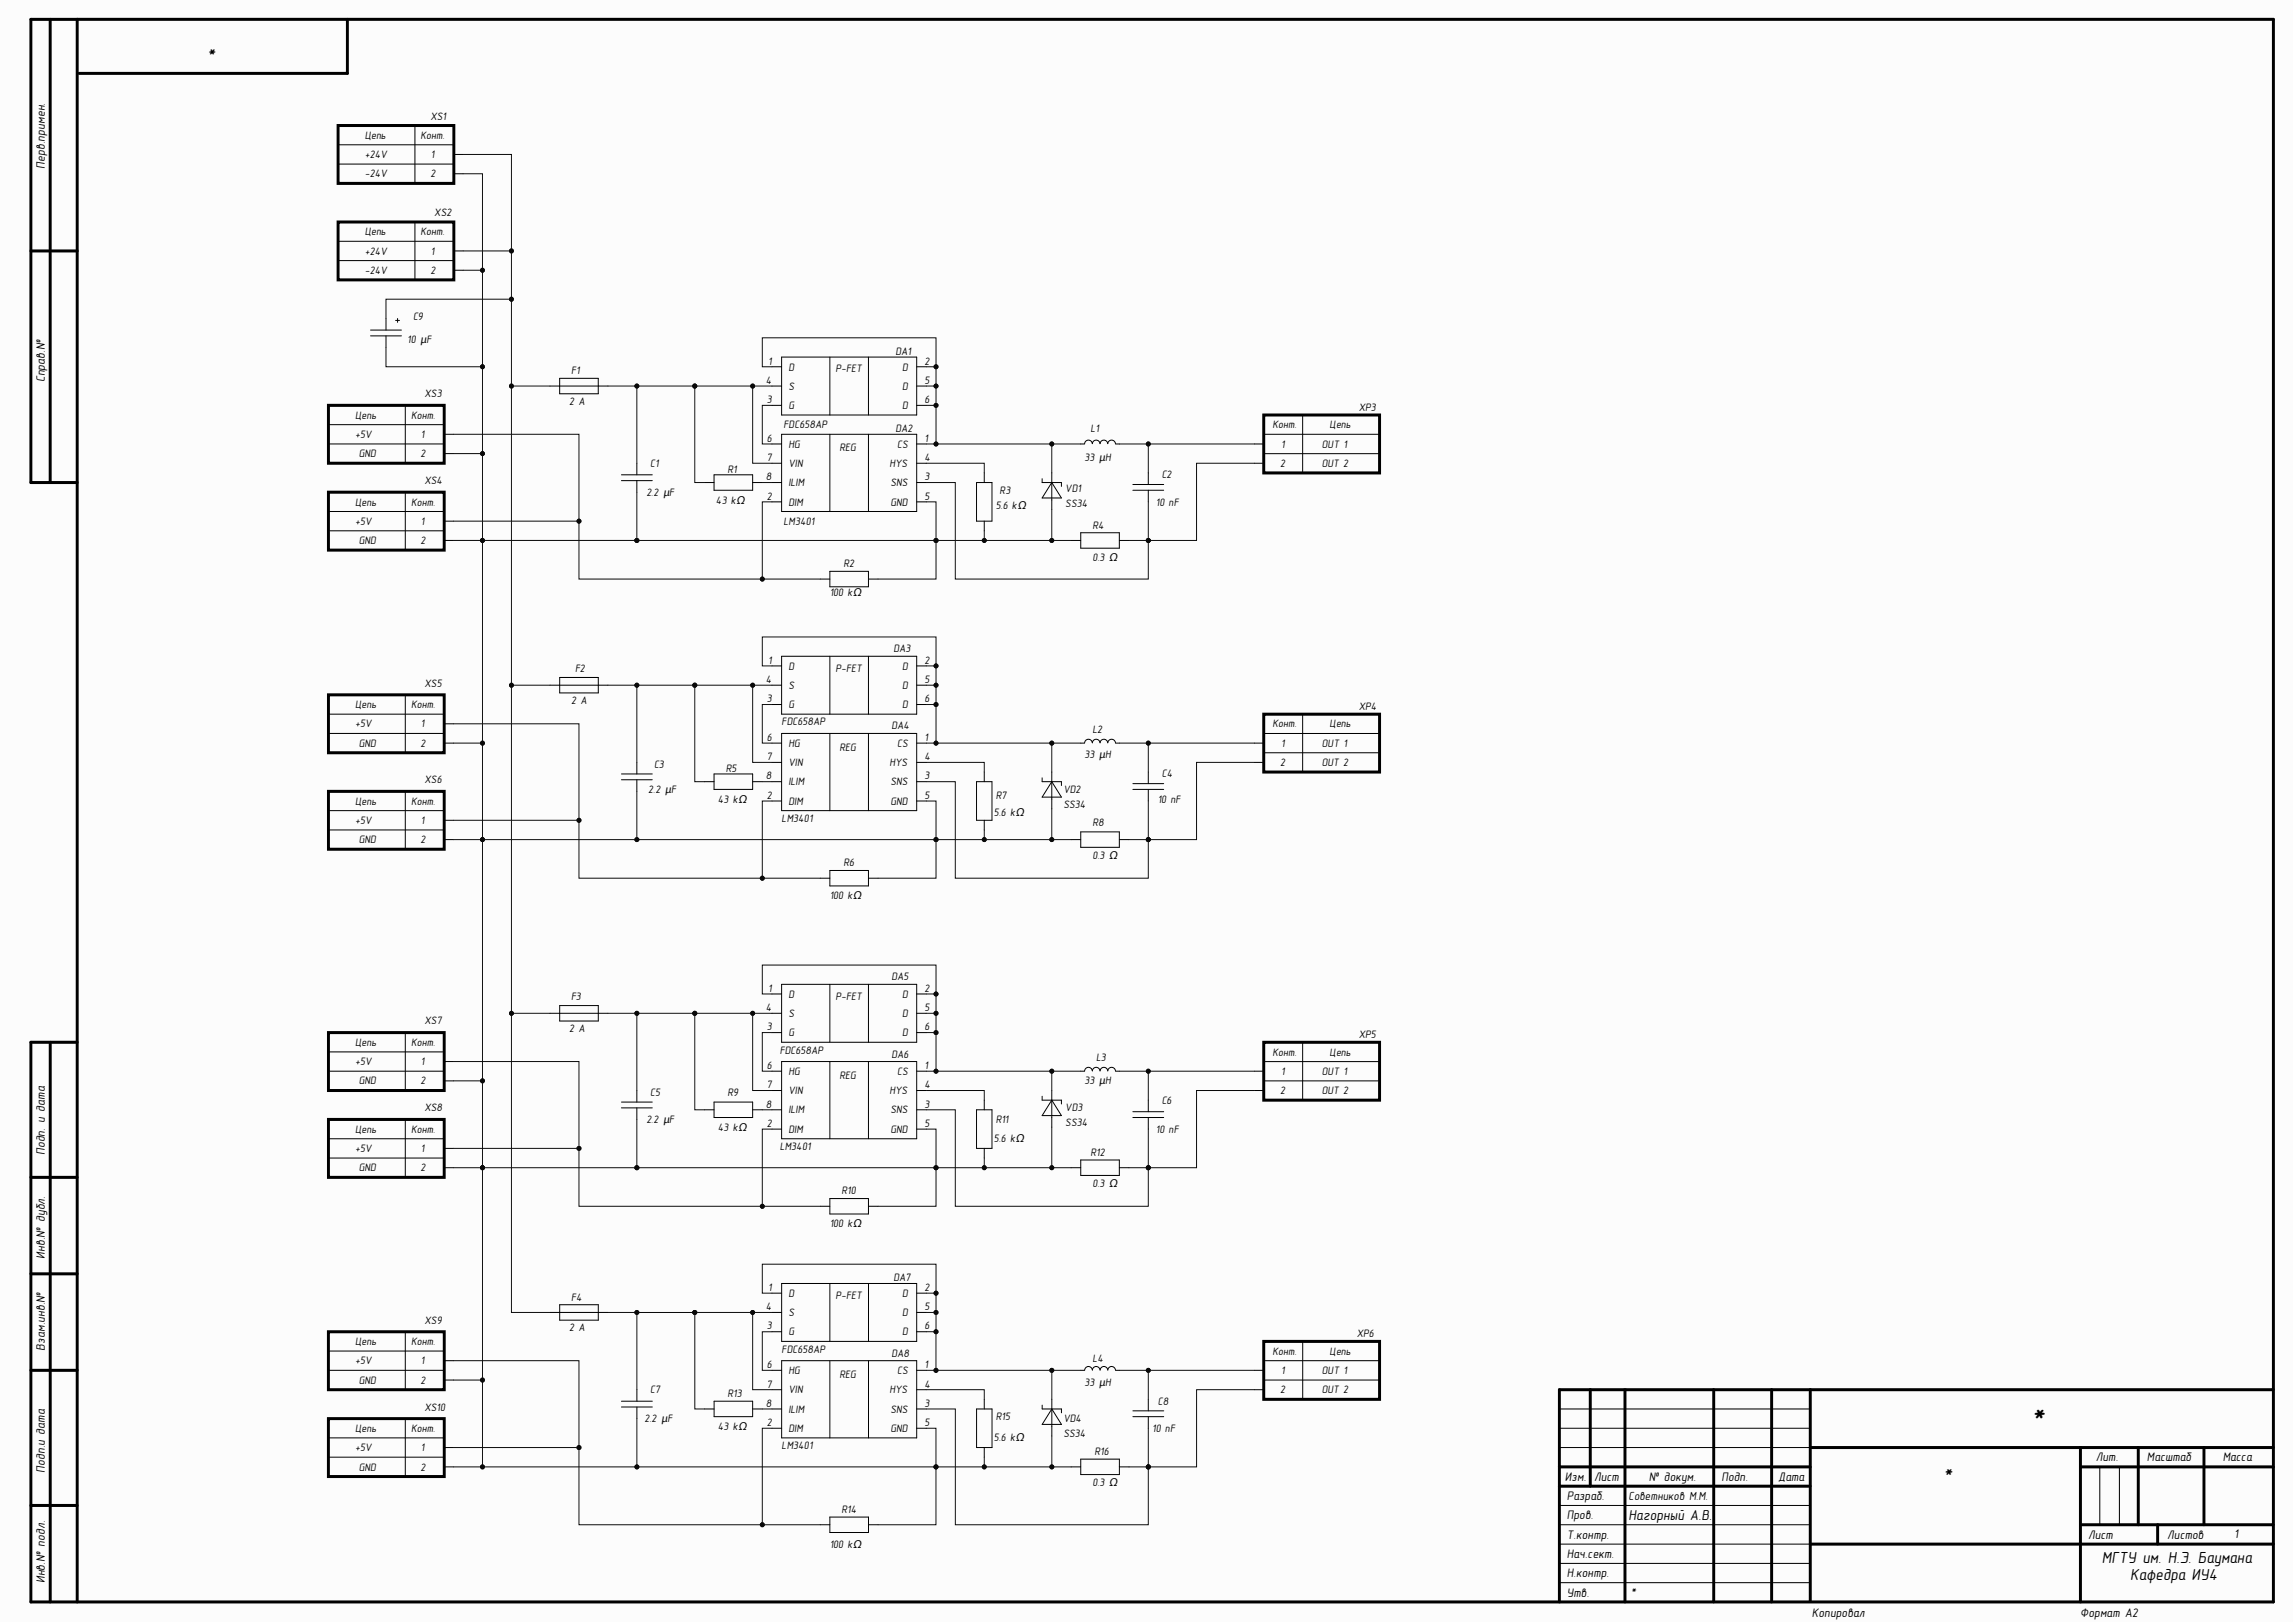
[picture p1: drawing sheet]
<svg xmlns="http://www.w3.org/2000/svg" width="594mm" height="420mm" viewBox="0 0 594 420" stroke-linecap="round" stroke-linejoin="round" font-family="sans-serif">
<defs><g id="words">
<text font-size="8.5" x="525.4" y="370.6">*</text>
<text font-size="5.6" x="502.7" y="384.2">*</text>
<text font-size="5.1" x="56.6" y="10.7" transform="rotate(-180 56.6 10.7)">*</text>
<g font-size="4.2">
<text x="544" y="404.6">МГТУ им. Н.Э. Баумана</text>
<text x="551.3" y="409.1">Кафедра ИУ4</text>
</g>
<text font-size="3.8" x="421.5" y="393.5">Нагорный А.В.</text>
<g font-size="3.3">
<text x="405" y="383.3">Изм.</text>
<text x="412.6" y="383.3">Лист</text>
<text x="426.8" y="383.3">№ докум.</text>
<text x="445.5" y="383.3">Подп.</text>
<text x="460.2" y="383.3">Дата</text>
<text x="542.5" y="378.3">Лит.</text>
<text x="555.7" y="378.3">Масштаб</text>
<text x="575.3" y="378.3">Масса</text>
<text x="405.5" y="388.3">Разраб.</text>
<text x="405.5" y="393.3">Пров.</text>
<text x="405.5" y="398.3">Т.контр.</text>
<text x="540.4" y="398.3">Лист</text>
<text x="560.9" y="398.3">Листов</text>
<text x="578.2" y="398.2">1</text>
<text x="405.5" y="403.4">Нач.сект.</text>
<text x="405.5" y="413.4">Утв.</text>
<text x="405.5" y="408.4">Н.контр.</text>
<text x="422" y="413.4">*</text>
<text x="469" y="418.5">Копировал</text>
<text x="538.4" y="418.5">Формат А2</text>
</g>
<g font-size="3.2">
<text x="11.6" y="43.7" transform="rotate(-90 11.6 43.7)">Перв.примен.</text>
<text x="11.6" y="99" transform="rotate(-90 11.6 99)">Справ.№</text>
<text x="11.6" y="299.1" transform="rotate(-90 11.6 299.1)">Подп. и дата</text>
<text x="11.6" y="325.9" transform="rotate(-90 11.6 325.9)">Инв.№ дубл.</text>
<text x="11.6" y="349.7" transform="rotate(-90 11.6 349.7)">Взам.инв.№</text>
<text x="11.6" y="381.3" transform="rotate(-90 11.6 381.3)">Подп.и дата</text>
<text x="11.6" y="409.9" transform="rotate(-90 11.6 409.9)">Инв.№ подл.</text>
</g>
<text font-size="3.1" x="421.5" y="388.2">Советников М.М.</text>
<g font-size="2.8">
<text x="94.4" y="35.9">Цепь</text>
<text x="108.8" y="35.9">Конт.</text>
<text x="111.4" y="31">XS1</text>
<text x="94.4" y="40.9">+24V</text>
<text x="111.5" y="40.9">1</text>
<text x="94.4" y="45.9">-24V</text>
<text x="111.4" y="45.9">2</text>
<text x="112.4" y="55.9">XS2</text>
<text x="94.4" y="60.9">Цепь</text>
<text x="94.4" y="65.9">+24V</text>
<text x="108.8" y="60.9">Конт.</text>
<text x="111.5" y="65.9">1</text>
<text x="94.4" y="70.9">-24V</text>
<text x="111.4" y="70.9">2</text>
<text x="106.9" y="82.9">C9</text>
<text x="105.4" y="88.9">10 µF</text>
<text x="198.8" y="94.4">1</text>
<text x="204.1" y="95.9">D</text>
<text x="231.7" y="91.9">DA1</text>
<text x="233.5" y="95.9">D</text>
<text x="239.3" y="94.4">2</text>
<text x="147.8" y="96.9">F1</text>
<text x="198.2" y="99.4">4</text>
<text x="204.1" y="100.9">S</text>
<text x="216.3" y="96.4">P-FET</text>
<text x="233.5" y="100.9">D</text>
<text x="239.3" y="99.4">5</text>
<text x="109.9" y="102.9">XS3</text>
<text x="147.3" y="104.9">2 A</text>
<text x="198.5" y="104.4">3</text>
<text x="204.1" y="105.9">G</text>
<text x="233.5" y="105.9">D</text>
<text x="239.3" y="104.4">6</text>
<text x="351.7" y="106.3">XP3</text>
<text x="91.9" y="108.4">Цепь</text>
<text x="91.9" y="113.4">+5V</text>
<text x="106.4" y="108.4">Конт.</text>
<text x="108.9" y="113.4">1</text>
<text x="202.8" y="110.9">FDC658AP</text>
<text x="231.7" y="111.8">DA2</text>
<text x="282.2" y="111.8">L1</text>
<text x="329.3" y="110.9">Конт.</text>
<text x="344.1" y="110.9">Цепь</text>
<text x="92.9" y="118.4">GND</text>
<text x="108.8" y="118.4">2</text>
<text x="198.5" y="114.4">6</text>
<text x="198.5" y="119.4">7</text>
<text x="204.1" y="115.9">HG</text>
<text x="217.3" y="116.8">REG</text>
<text x="232.2" y="115.9">CS</text>
<text x="239.3" y="119.4">4</text>
<text x="239.3" y="114.4">1</text>
<text x="280.7" y="119.4">33 µH</text>
<text x="331.6" y="115.9">1</text>
<text x="342.1" y="115.9">OUT 1</text>
<text x="109.9" y="125.4">XS4</text>
<text x="168.3" y="120.9">C1</text>
<text x="188.3" y="122.3">R1</text>
<text x="198.2" y="124.4">8</text>
<text x="204.1" y="120.9">VIN</text>
<text x="204.1" y="125.9">ILIM</text>
<text x="230.2" y="120.9">HYS</text>
<text x="230.5" y="125.9">SNS</text>
<text x="239.3" y="124.4">3</text>
<text x="300.7" y="123.9">C2</text>
<text x="331.4" y="120.9">2</text>
<text x="342.1" y="120.9">OUT 2</text>
<text x="91.9" y="130.9">Цепь</text>
<text x="106.4" y="130.9">Конт.</text>
<text x="167.3" y="128.3">2.2 µF</text>
<text x="185.3" y="130.4">43 kΩ</text>
<text x="198.5" y="129.3">2</text>
<text x="204.1" y="130.9">DIM</text>
<text x="230.5" y="130.9">GND</text>
<text x="239.3" y="129.3">5</text>
<text x="257.7" y="131.9">5.6 kΩ</text>
<text x="258.7" y="127.8">R3</text>
<text x="275.7" y="127.3">VD1</text>
<text x="275.7" y="131.2">SS34</text>
<text x="299.1" y="130.9">10 nF</text>
<text x="91.9" y="135.9">+5V</text>
<text x="108.9" y="135.9">1</text>
<text x="202.8" y="135.9">LM3401</text>
<text x="282.7" y="136.9">R4</text>
<text x="92.9" y="140.9">GND</text>
<text x="108.8" y="140.9">2</text>
<text x="218.3" y="146.9">R2</text>
<text x="282.7" y="145.3">0.3 Ω</text>
<text x="214.7" y="154.3">100 kΩ</text>
<text x="148.9" y="173.8">F2</text>
<text x="198.8" y="171.8">1</text>
<text x="204.1" y="173.3">D</text>
<text x="216.3" y="173.8">P-FET</text>
<text x="231.2" y="168.9">DA3</text>
<text x="233.5" y="173.3">D</text>
<text x="239.3" y="171.8">2</text>
<text x="109.9" y="177.8">XS5</text>
<text x="198.2" y="176.8">4</text>
<text x="204.1" y="178.3">S</text>
<text x="233.5" y="178.3">D</text>
<text x="239.3" y="176.8">5</text>
<text x="91.9" y="183.3">Цепь</text>
<text x="106.4" y="183.3">Конт.</text>
<text x="147.8" y="182.3">2 A</text>
<text x="198.5" y="181.8">3</text>
<text x="204.1" y="183.3">G</text>
<text x="233.5" y="183.3">D</text>
<text x="239.3" y="181.8">6</text>
<text x="351.7" y="183.8">XP4</text>
<text x="91.9" y="188.3">+5V</text>
<text x="108.9" y="188.3">1</text>
<text x="198.5" y="191.8">6</text>
<text x="202.3" y="187.8">FDC658AP</text>
<text x="230.7" y="188.8">DA4</text>
<text x="239.3" y="191.8">1</text>
<text x="282.7" y="189.8">L2</text>
<text x="329.3" y="188.3">Конт.</text>
<text x="344.1" y="188.3">Цепь</text>
<text x="92.9" y="193.3">GND</text>
<text x="108.8" y="193.3">2</text>
<text x="198.5" y="196.8">7</text>
<text x="204.1" y="193.3">HG</text>
<text x="217.3" y="194.3">REG</text>
<text x="232.2" y="193.3">CS</text>
<text x="239.3" y="196.8">4</text>
<text x="280.7" y="196.3">33 µH</text>
<text x="331.6" y="193.3">1</text>
<text x="342.1" y="193.3">OUT 1</text>
<text x="109.9" y="202.8">XS6</text>
<text x="169.3" y="198.8">C3</text>
<text x="187.8" y="199.8">R5</text>
<text x="198.2" y="201.8">8</text>
<text x="204.1" y="198.3">VIN</text>
<text x="204.1" y="203.3">ILIM</text>
<text x="230.2" y="198.3">HYS</text>
<text x="230.5" y="203.3">SNS</text>
<text x="239.3" y="201.8">3</text>
<text x="300.7" y="201.3">C4</text>
<text x="331.4" y="198.3">2</text>
<text x="342.1" y="198.3">OUT 2</text>
<text x="91.9" y="208.3">Цепь</text>
<text x="106.4" y="208.3">Конт.</text>
<text x="167.8" y="205.3">2.2 µF</text>
<text x="185.8" y="207.8">43 kΩ</text>
<text x="198.5" y="206.8">2</text>
<text x="204.1" y="208.3">DIM</text>
<text x="230.5" y="208.3">GND</text>
<text x="239.3" y="206.8">5</text>
<text x="257.7" y="206.8">R7</text>
<text x="275.2" y="205.3">VD2</text>
<text x="275.2" y="209.2">SS34</text>
<text x="299.7" y="207.8">10 nF</text>
<text x="91.9" y="213.3">+5V</text>
<text x="108.9" y="213.3">1</text>
<text x="202.3" y="212.8">LM3401</text>
<text x="257.2" y="211.3">5.6 kΩ</text>
<text x="282.7" y="213.8">R8</text>
<text x="92.9" y="218.3">GND</text>
<text x="108.8" y="218.3">2</text>
<text x="218.3" y="224.3">R6</text>
<text x="282.7" y="222.3">0.3 Ω</text>
<text x="214.7" y="232.8">100 kΩ</text>
<text x="198.8" y="256.8">1</text>
<text x="230.7" y="253.8">DA5</text>
<text x="239.3" y="256.8">2</text>
<text x="147.8" y="258.8">F3</text>
<text x="198.2" y="261.8">4</text>
<text x="204.1" y="258.3">D</text>
<text x="204.1" y="263.3">S</text>
<text x="216.3" y="258.8">P-FET</text>
<text x="233.5" y="258.3">D</text>
<text x="233.5" y="263.3">D</text>
<text x="239.3" y="261.8">5</text>
<text x="109.9" y="265.2">XS7</text>
<text x="147.3" y="267.2">2 A</text>
<text x="198.5" y="266.7">3</text>
<text x="204.1" y="268.3">G</text>
<text x="233.5" y="268.3">D</text>
<text x="239.3" y="266.7">6</text>
<text x="351.7" y="268.8">XP5</text>
<text x="91.9" y="270.7">Цепь</text>
<text x="91.9" y="275.7">+5V</text>
<text x="106.4" y="270.7">Конт.</text>
<text x="108.9" y="275.7">1</text>
<text x="201.8" y="272.7">FDC658AP</text>
<text x="230.7" y="273.8">DA6</text>
<text x="283.7" y="274.8">L3</text>
<text x="329.3" y="273.3">Конт.</text>
<text x="344.1" y="273.3">Цепь</text>
<text x="92.9" y="280.7">GND</text>
<text x="108.8" y="280.7">2</text>
<text x="198.5" y="276.7">6</text>
<text x="198.5" y="281.7">7</text>
<text x="204.1" y="278.2">HG</text>
<text x="217.3" y="279.3">REG</text>
<text x="232.2" y="278.2">CS</text>
<text x="239.3" y="281.7">4</text>
<text x="239.3" y="276.7">1</text>
<text x="280.7" y="280.7">33 µH</text>
<text x="331.6" y="278.2">1</text>
<text x="342.1" y="278.2">OUT 1</text>
<text x="109.9" y="287.7">XS8</text>
<text x="168.3" y="283.7">C5</text>
<text x="188.3" y="283.7">R9</text>
<text x="198.2" y="286.7">8</text>
<text x="204.1" y="283.2">VIN</text>
<text x="230.2" y="283.2">HYS</text>
<text x="239.3" y="286.7">3</text>
<text x="275.7" y="287.7">VD3</text>
<text x="300.7" y="285.8">C6</text>
<text x="331.4" y="283.2">2</text>
<text x="342.1" y="283.2">OUT 2</text>
<text x="91.9" y="293.2">Цепь</text>
<text x="106.4" y="293.2">Конт.</text>
<text x="167.3" y="290.8">2.2 µF</text>
<text x="185.8" y="292.7">43 kΩ</text>
<text x="198.5" y="291.7">2</text>
<text x="204.1" y="293.2">DIM</text>
<text x="204.1" y="288.2">ILIM</text>
<text x="230.5" y="288.2">SNS</text>
<text x="230.5" y="293.2">GND</text>
<text x="239.3" y="291.7">5</text>
<text x="257.7" y="290.8">R11</text>
<text x="275.7" y="291.6">SS34</text>
<text x="299.1" y="293.2">10 nF</text>
<text x="91.9" y="298.2">+5V</text>
<text x="108.9" y="298.2">1</text>
<text x="201.8" y="297.7">LM3401</text>
<text x="257.2" y="295.8">5.6 kΩ</text>
<text x="282.2" y="299.2">R12</text>
<text x="92.9" y="303.2">GND</text>
<text x="108.8" y="303.2">2</text>
<text x="217.8" y="309.2">R10</text>
<text x="282.7" y="307.2">0.3 Ω</text>
<text x="214.7" y="317.7">100 kΩ</text>
<text x="198.8" y="334.2">1</text>
<text x="204.1" y="335.7">D</text>
<text x="231.2" y="331.7">DA7</text>
<text x="233.5" y="335.7">D</text>
<text x="239.3" y="334.2">2</text>
<text x="147.8" y="336.7">F4</text>
<text x="198.2" y="339.2">4</text>
<text x="204.1" y="340.7">S</text>
<text x="216.3" y="336.2">P-FET</text>
<text x="233.5" y="340.7">D</text>
<text x="239.3" y="339.2">5</text>
<text x="109.9" y="342.7">XS9</text>
<text x="147.3" y="344.7">2 A</text>
<text x="198.5" y="344.2">3</text>
<text x="204.1" y="345.7">G</text>
<text x="233.5" y="345.7">D</text>
<text x="239.3" y="344.2">6</text>
<text x="351.2" y="346.2">XP6</text>
<text x="91.9" y="348.2">Цепь</text>
<text x="91.9" y="353.2">+5V</text>
<text x="106.4" y="348.2">Конт.</text>
<text x="108.9" y="353.2">1</text>
<text x="202.3" y="350.2">FDC658AP</text>
<text x="230.7" y="351.2">DA8</text>
<text x="282.7" y="352.7">L4</text>
<text x="329.3" y="350.7">Конт.</text>
<text x="344.1" y="350.7">Цепь</text>
<text x="92.9" y="358.2">GND</text>
<text x="108.8" y="358.2">2</text>
<text x="198.5" y="354.2">6</text>
<text x="198.5" y="359.2">7</text>
<text x="204.1" y="355.7">HG</text>
<text x="217.3" y="356.7">REG</text>
<text x="232.2" y="355.7">CS</text>
<text x="239.3" y="359.2">4</text>
<text x="239.3" y="354.2">1</text>
<text x="280.7" y="358.7">33 µH</text>
<text x="331.6" y="355.7">1</text>
<text x="342.1" y="355.7">OUT 1</text>
<text x="109.9" y="365.2">XS10</text>
<text x="168.3" y="360.6">C7</text>
<text x="188.3" y="361.7">R13</text>
<text x="198.2" y="364.2">8</text>
<text x="204.1" y="360.7">VIN</text>
<text x="204.1" y="365.7">ILIM</text>
<text x="230.2" y="360.7">HYS</text>
<text x="230.5" y="365.7">SNS</text>
<text x="239.3" y="364.2">3</text>
<text x="299.7" y="363.7">C8</text>
<text x="331.4" y="360.6">2</text>
<text x="342.1" y="360.6">OUT 2</text>
<text x="91.9" y="370.6">Цепь</text>
<text x="106.4" y="370.6">Конт.</text>
<text x="166.8" y="368.2">2.2 µF</text>
<text x="185.8" y="370.2">43 kΩ</text>
<text x="198.5" y="369.2">2</text>
<text x="204.1" y="370.7">DIM</text>
<text x="230.5" y="370.7">GND</text>
<text x="239.3" y="369.2">5</text>
<text x="257.7" y="367.7">R15</text>
<text x="275.2" y="368.2">VD4</text>
<text x="298.2" y="370.6">10 nF</text>
<text x="91.9" y="375.7">+5V</text>
<text x="108.9" y="375.7">1</text>
<text x="202.3" y="375.2">LM3401</text>
<text x="257.2" y="373.2">5.6 kΩ</text>
<text x="275.2" y="372.1">SS34</text>
<text x="283.2" y="376.6">R16</text>
<text x="92.9" y="380.7">GND</text>
<text x="108.8" y="380.7">2</text>
<text x="282.7" y="384.7">0.3 Ω</text>
<text x="217.8" y="391.7">R14</text>
<text x="214.7" y="400.7">100 kΩ</text>
</g>
</g></defs>
<g fill="#fcfcfc">
<path d="M0 0h593.4v419.7h-593.4z" fill-rule="evenodd"/>
<path d="M0 0h593.4v419.7h-593.4z" fill-rule="evenodd"/>
</g>
<g fill="none" stroke="#000" stroke-width=".77">
<path d="M13 5v119.9M20 5v409.7M89.9 5v14h-69.4M87.5 32.5h30v15h-30zM87.5 57.5h30v15h-30zM8 65h12M85 104.9h30v15h-30zM327.1 107.4h30v15h-30zM20 124.9h-12v-119.9h580.4v409.7h-580.4v-144.9h12M85 127.4h30v15h-30zM85 179.9h30v15h-30zM327.1 184.9h30v15h-30z"/>
<path d="M85 204.9h30v15h-30zM13 269.8v144.9M85 267.3h30v15h-30zM327.1 269.8h30v15h-30zM85 289.8h30v15h-30zM8 304.8h12M8 329.8h12M8 354.7h12M85 344.8h30v15h-30zM327.1 347.3h30v15h-30zM411.6 359.8v24.9M420.6 359.8v54.9"/>
<path d="M443.5 359.8v54.9M458.5 359.8v54.9M468.5 359.8v54.8M588.4 359.8h-184.8v54.9M85 367.2h30v15h-30zM403.6 379.7h64.9M468.5 374.7h119.9M538.5 374.7v40M538.5 379.7h49.9M553.4 374.7v20M570.4 374.7v20M8 389.7h12"/>
<path d="M403.6 384.7h64.9M468.5 399.7h119.9M538.5 394.7h49.9M558.4 394.7v5"/>
</g>
<g fill="none" stroke="#000" stroke-width=".26">
<path d="M87.5 37.5h30M107.4 32.5v15M117.4 40h2.5M87.5 42.5h30M107.4 57.5v15M117.4 45h2.5M87.5 67.5h30M87.5 62.5h30M117.4 65h2.5M117.4 70h2.5M95.9 86.9h8M95.9 85.5h8"/>
<path d="M99.9 82.5v3M99.9 86.9v3M102.4 83h1M102.9 82.5v1M142.4 99.9h14.9M144.9 97.9h9.9v4h-9.9zM199.8 94.9h2.5M199.8 99.9h2.5M202.3 92.4h35v15h-35zM214.8 92.4v15M224.8 92.4v15M237.3 94.9h2.5"/>
<path d="M237.3 99.9h2.5M85 114.9h30M85 109.9h30M104.9 104.9v15M114.9 112.4h2.5M114.9 117.4h2.5M164.8 119.9v3M199.8 104.9h2.5M199.8 114.9h2.5M199.8 119.9h2.5M202.3 112.4h35v20h-35zM214.8 112.4v20"/>
<path d="M224.8 112.4v20M237.3 104.9h2.5M237.3 114.9h2.5M237.3 119.9h2.5M324.7 114.9h2.5M324.7 119.9h2.5M327.1 112.4h30M327.1 117.4h30M337.2 107.4v15M85 137.4h30M85 132.4h30M104.9 127.4v15"/>
<path d="M114.9 139.9h2.5M114.9 134.9h2.5M160.8 122.9h8M160.8 124.4h8M164.8 124.4v3M182.3 124.9h2.5M184.8 122.9h10v4h-10zM194.8 124.9h2.5M199.8 124.9h2.5M199.8 129.9h2.5M237.3 124.9h2.5M237.3 129.9h2.5"/>
<path d="M252.7 124.9h4v10h-4zM254.7 122.4v2.5M254.7 134.9v2.5M269.7 123.9v1h5v1M272.2 122.4v9.5M272.2 124.9l2.5 4h-5zM277.2 139.9h2.5M279.7 137.9h10v4h-10zM289.7 139.9h2.5M293.2 126.9h8M293.2 125.4h8M297.2 122.4v3"/>
<path d="M297.2 126.9v3M212.3 149.9h2.5M214.8 147.9h10v4h-10zM224.8 149.9h2.5M104.9 179.9v15M142.4 177.4h14.9M144.9 175.4h9.9v4h-9.9zM199.8 172.4h2.5M199.8 177.4h2.5M202.3 169.9h35v15h-35zM214.8 169.9v15M224.8 169.9v15"/>
<path d="M237.3 172.4h2.5M237.3 177.4h2.5M85 184.9h30M85 189.9h30M114.9 192.4h2.5M114.9 187.4h2.5M164.8 197.4v3M199.8 182.4h2.5M199.8 192.4h2.5M199.8 197.4h2.5M202.3 189.9h35v20h-35zM214.8 189.9v20"/>
<path d="M224.8 189.9v20M237.3 182.4h2.5M237.3 192.4h2.5M237.3 197.4h2.5M254.7 199.9v2.5M272.2 199.9v9.5M279.7 192.4h1M288.7 192.3a1.01 1.01 0 0 0-1-.9 1.01 1.01 0 0 0-1 .9 1.01 1.01 0 0 0-1-.9 1.01 1.01 0 0 0-1 .9 1.01 1.01 0 0 0-1-.9 1.01 1.01 0 0 0-1 .9 1 1 0 0 0-1-.9 1 1 0 0 0-1 .9M288.7 192.4h1M297.2 199.9v3M324.7 192.4h2.5M324.7 197.4h2.5"/>
<path d="M327.1 194.9h30M327.1 189.9h30M337.2 184.9v15M85 214.9h30M85 209.9h30M104.9 204.9v15M114.9 217.4h2.5M114.9 212.4h2.5M160.8 201.9h8M160.8 200.4h8M164.8 201.9v3M182.3 202.4h2.5"/>
<path d="M184.8 200.4h10v4h-10zM194.8 202.4h2.5M199.8 202.4h2.5M199.8 207.4h2.5M237.3 202.4h2.5M237.3 207.4h2.5M252.7 202.4h4v10h-4zM254.7 212.4v2.5M269.7 201.4v1h5v1M272.2 202.4l2.5 4h-5zM277.2 217.4h2.5M279.7 215.4h10v4h-10z"/>
<path d="M289.7 217.4h2.5M293.2 204.4h8M293.2 202.9h8M297.2 204.4v3M212.3 227.3h2.5M214.8 225.4h10v3.9h-10zM224.8 227.3h2.5M199.8 257.3h2.5M202.3 254.8h35v15h-35zM214.8 254.8v15M224.8 254.8v15M237.3 257.3h2.5"/>
<path d="M85 277.3h30M85 272.3h30M104.9 267.3v15M114.9 279.8h2.5M114.9 274.8h2.5M142.4 262.3h14.9M144.9 260.3h9.9v4h-9.9zM199.8 267.3h2.5M199.8 262.3h2.5M199.8 277.3h2.5M202.3 274.8h35v20h-35zM214.8 274.8v20"/>
<path d="M224.8 274.8v20M237.3 267.3h2.5M237.3 262.3h2.5M237.3 277.3h2.5M279.7 277.3h1M282.7 277.2a1 1 0 0 0-1-.9 1 1 0 0 0-1 1M284.7 277.2a1 1 0 0 0-1-.9 1 1 0 0 0-1 1M286.7 277.2a1 1 0 0 0-1-.9 1 1 0 0 0-1 1M288.7 277.2a1 1 0 0 0-1-.9 1 1 0 0 0-1 1M288.7 277.3h1M324.7 277.3h2.5M327.1 279.8h30"/>
<path d="M327.1 274.8h30M337.2 269.8v15M85 294.8h30M85 299.8h30M104.9 289.8v15M114.9 297.3h2.5M160.8 286.8h8M160.8 285.3h8M164.8 282.3v3M164.8 286.8v3M182.3 287.3h2.5M184.8 285.3h10v4h-10z"/>
<path d="M194.8 287.3h2.5M199.8 282.3h2.5M199.8 287.3h2.5M199.8 292.3h2.5M237.3 282.3h2.5M237.3 287.3h2.5M237.3 292.3h2.5M252.7 287.3h4v10h-4zM254.7 284.8v2.5M254.7 297.3v2.5M269.7 283.8v1h5v1M272.2 282.3v9.5"/>
<path d="M272.2 284.8l2.5 4h-5zM293.2 289.3h8M293.2 287.8h8M297.2 284.8v3M297.2 289.3v3M324.7 282.3h2.5M114.9 302.3h2.5M212.3 312.3h2.5M214.8 310.3h10v4h-10zM224.8 312.3h2.5M277.2 302.3h2.5M279.7 300.3h10v4h-10z"/>
<path d="M289.7 302.3h2.5M142.4 339.8h14.9M144.9 337.8h9.9v4h-9.9zM199.8 334.8h2.5M199.8 339.8h2.5M202.3 332.3h35v15h-35v-15M214.8 332.3v15M224.8 332.3v15M237.3 334.8h2.5M237.3 339.8h2.5M85 354.7h30M85 349.8h30"/>
<path d="M104.9 344.8v15M114.9 357.3h2.5M114.9 352.3h2.5M164.8 359.8v2.9M199.8 344.8h2.5M199.8 354.7h2.5M199.8 359.8h2.5M202.3 352.3h35v19.9h-35zM214.8 352.3v19.9M224.8 352.3v19.9M237.3 354.7h2.5M237.3 359.8h2.5"/>
<path d="M237.3 344.8h2.5M279.7 354.7h1M282.7 354.6a1 1 0 0 0-1-.9 1 1 0 0 0-1 1M284.7 354.6a1 1 0 0 0-1-.9 1 1 0 0 0-1 1M286.7 354.6a1 1 0 0 0-1-.9 1 1 0 0 0-1 1M288.7 354.6a1 1 0 0 0-1-.9 1 1 0 0 0-1 1M288.7 354.7h1M324.7 354.7h2.5M324.7 359.8h2.5M327.1 357.3h30M327.1 352.3h30M337.2 347.3v15"/>
<path d="M85 372.2h30M85 377.2h30M104.9 367.2v15M114.9 374.7h2.5M114.9 379.7h2.5M160.8 362.7h8M160.8 364.2h8M164.8 364.2v3M182.3 364.8h2.5M184.8 362.7h10v4h-10zM194.8 364.8h2.5M199.8 364.8h2.5"/>
<path d="M199.8 369.7h2.5M237.3 364.8h2.5M237.3 369.7h2.5M252.8 364.8h4v9.9h-4zM254.7 362.3v2.5M254.7 374.7v2.5M269.7 363.8v1h5v.9M272.2 362.3v9.5M272.2 364.8l2.5 4h-5zM277.2 379.7h2.5M279.7 377.7h10v4h-10zM289.7 379.7h2.5"/>
<path d="M293.2 366.7h8M293.2 365.2h8M297.2 362.3v2.9M297.2 366.7v3M403.6 374.7h64.9M403.6 364.8h64.9M403.6 369.7h64.9M543.5 379.7v15M548.5 379.7v15M212.3 394.7h2.5M214.8 392.7h10v4h-10zM224.8 394.7h2.5"/>
<path d="M403.6 394.7h64.9M403.6 399.7h64.9M403.6 389.7h64.9M403.6 409.7h64.9M403.6 404.7h64.9"/>
</g>
<path d="M199.8 94.9h-2.5v-7.4h45v7.4h-2.5M199.8 104.9h-2.5v10h2.5" fill="none" stroke="#0e0e0e" stroke-width=".26"/>
<circle cx="242.3" cy="94.9" r=".51" fill="#0e0e0e"/>
<g fill="none" stroke="#0e0e0e" stroke-width=".26">
<path d="M242.3 94.9v5h-2.5"/>
<circle cx="242.3" cy="94.9" r=".51"/>
</g>
<circle cx="242.3" cy="94.9" r=".51" fill="#0e0e0e"/>
<circle cx="242.3" cy="94.9" r=".51" fill="none" stroke="#0e0e0e" stroke-width=".26"/>
<circle cx="242.3" cy="99.9" r=".51" fill="#0e0e0e"/>
<g fill="none" stroke="#0e0e0e" stroke-width=".26">
<path d="M242.3 99.9v5h-2.5"/>
<circle cx="242.3" cy="99.9" r=".51"/>
</g>
<circle cx="242.3" cy="104.9" r=".51" fill="#0e0e0e"/>
<circle cx="242.3" cy="104.9" r=".51" fill="none" stroke="#0e0e0e" stroke-width=".26"/>
<circle cx="242.3" cy="99.9" r=".51" fill="#0e0e0e"/>
<g fill="none" stroke="#0e0e0e" stroke-width=".26">
<path d="M132.4 99.9h10"/>
<circle cx="242.3" cy="99.9" r=".51"/>
</g>
<circle cx="132.4" cy="99.9" r=".51" fill="#0e0e0e"/>
<g fill="none" stroke="#0e0e0e" stroke-width=".26">
<path d="M242.3 104.9v10h-2.5"/>
<circle cx="132.4" cy="99.9" r=".51"/>
</g>
<circle cx="242.3" cy="114.9" r=".51" fill="#0e0e0e"/>
<circle cx="242.3" cy="114.9" r=".51" fill="none" stroke="#0e0e0e" stroke-width=".26"/>
<circle cx="242.3" cy="104.9" r=".51" fill="#0e0e0e"/>
<g fill="none" stroke="#0e0e0e" stroke-width=".26">
<path d="M194.8 99.9v20h5M239.8 119.9h14.9v2.5"/>
<circle cx="242.3" cy="104.9" r=".51"/>
</g>
<circle cx="194.8" cy="99.9" r=".51" fill="#0e0e0e"/>
<g fill="none" stroke="#0e0e0e" stroke-width=".26">
<path d="M179.8 99.9v25h2.5M197.3 124.9h2.5"/>
<circle cx="194.8" cy="99.9" r=".51"/>
</g>
<circle cx="179.8" cy="99.9" r=".51" fill="#0e0e0e"/>
<g fill="none" stroke="#0e0e0e" stroke-width=".26">
<path d="M199.8 129.9h-2.5v20h15"/>
<circle cx="179.8" cy="99.9" r=".51"/>
</g>
<circle cx="197.3" cy="149.9" r=".51" fill="#0e0e0e"/>
<g fill="none" stroke="#0e0e0e" stroke-width=".26">
<path d="M239.8 124.9h7.4v25h50v-10"/>
<circle cx="197.3" cy="149.9" r=".51"/>
</g>
<circle cx="297.2" cy="139.9" r=".51" fill="#0e0e0e"/>
<g fill="none" stroke="#0e0e0e" stroke-width=".26">
<path d="M157.3 99.9h7.5"/>
<circle cx="297.2" cy="139.9" r=".51"/>
</g>
<circle cx="164.8" cy="99.9" r=".51" fill="#0e0e0e"/>
<g fill="none" stroke="#0e0e0e" stroke-width=".26">
<path d="M179.8 99.9h-15v20"/>
<circle cx="164.8" cy="99.9" r=".51"/>
</g>
<circle cx="164.8" cy="99.9" r=".51" fill="#0e0e0e"/>
<circle cx="164.8" cy="99.9" r=".51" fill="none" stroke="#0e0e0e" stroke-width=".26"/>
<circle cx="179.8" cy="99.9" r=".51" fill="#0e0e0e"/>
<g fill="none" stroke="#0e0e0e" stroke-width=".26">
<path d="M119.9 45h5v25h-5"/>
<circle cx="179.8" cy="99.9" r=".51"/>
</g>
<circle cx="124.9" cy="70" r=".51" fill="#0e0e0e"/>
<g fill="none" stroke="#0e0e0e" stroke-width=".26">
<path d="M199.8 172.4h-2.5v-7.5h45v7.5h-2.5M199.8 182.4h-2.5v10h2.5"/>
<circle cx="124.9" cy="70" r=".51"/>
</g>
<circle cx="242.3" cy="172.4" r=".51" fill="#0e0e0e"/>
<g fill="none" stroke="#0e0e0e" stroke-width=".26">
<path d="M242.3 172.4v5h-2.5"/>
<circle cx="242.3" cy="172.4" r=".51"/>
</g>
<circle cx="242.3" cy="172.4" r=".51" fill="#0e0e0e"/>
<circle cx="242.3" cy="172.4" r=".51" fill="none" stroke="#0e0e0e" stroke-width=".26"/>
<circle cx="242.3" cy="177.4" r=".51" fill="#0e0e0e"/>
<g fill="none" stroke="#0e0e0e" stroke-width=".26">
<path d="M242.3 177.4v5h-2.5"/>
<circle cx="242.3" cy="177.4" r=".51"/>
</g>
<circle cx="242.3" cy="182.4" r=".51" fill="#0e0e0e"/>
<circle cx="242.3" cy="182.4" r=".51" fill="none" stroke="#0e0e0e" stroke-width=".26"/>
<circle cx="242.3" cy="177.4" r=".51" fill="#0e0e0e"/>
<g fill="none" stroke="#0e0e0e" stroke-width=".26">
<path d="M242.3 182.4v10h-2.5"/>
<circle cx="242.3" cy="177.4" r=".51"/>
</g>
<circle cx="242.3" cy="192.4" r=".51" fill="#0e0e0e"/>
<circle cx="242.3" cy="192.4" r=".51" fill="none" stroke="#0e0e0e" stroke-width=".26"/>
<circle cx="242.3" cy="182.4" r=".51" fill="#0e0e0e"/>
<g fill="none" stroke="#0e0e0e" stroke-width=".26">
<path d="M194.8 177.4v20h5M239.8 197.4h14.9v2.5"/>
<circle cx="242.3" cy="182.4" r=".51"/>
</g>
<circle cx="194.8" cy="177.4" r=".51" fill="#0e0e0e"/>
<g fill="none" stroke="#0e0e0e" stroke-width=".26">
<path d="M179.8 177.4v25h2.5M197.3 202.4h2.5"/>
<circle cx="194.8" cy="177.4" r=".51"/>
</g>
<circle cx="179.8" cy="177.4" r=".51" fill="#0e0e0e"/>
<g fill="none" stroke="#0e0e0e" stroke-width=".26">
<path d="M199.8 207.4h-2.5v19.9h15"/>
<circle cx="179.8" cy="177.4" r=".51"/>
</g>
<circle cx="197.3" cy="227.3" r=".51" fill="#0e0e0e"/>
<g fill="none" stroke="#0e0e0e" stroke-width=".26">
<path d="M239.8 202.4h7.4v24.9h50v-9.9"/>
<circle cx="197.3" cy="227.3" r=".51"/>
</g>
<circle cx="297.2" cy="217.4" r=".51" fill="#0e0e0e"/>
<g fill="none" stroke="#0e0e0e" stroke-width=".26">
<path d="M157.3 177.4h7.5"/>
<circle cx="297.2" cy="217.4" r=".51"/>
</g>
<circle cx="164.8" cy="177.4" r=".51" fill="#0e0e0e"/>
<g fill="none" stroke="#0e0e0e" stroke-width=".26">
<path d="M179.8 177.4h-15v20"/>
<circle cx="164.8" cy="177.4" r=".51"/>
</g>
<circle cx="164.8" cy="177.4" r=".51" fill="#0e0e0e"/>
<circle cx="164.8" cy="177.4" r=".51" fill="none" stroke="#0e0e0e" stroke-width=".26"/>
<circle cx="179.8" cy="177.4" r=".51" fill="#0e0e0e"/>
<g fill="none" stroke="#0e0e0e" stroke-width=".26">
<path d="M199.8 257.3h-2.5v-7.5h45v7.5h-2.5M199.8 267.3h-2.5v10h2.5"/>
<circle cx="179.8" cy="177.4" r=".51"/>
</g>
<circle cx="242.3" cy="257.3" r=".51" fill="#0e0e0e"/>
<g fill="none" stroke="#0e0e0e" stroke-width=".26">
<path d="M242.3 257.3v5h-2.5"/>
<circle cx="242.3" cy="257.3" r=".51"/>
</g>
<circle cx="242.3" cy="257.3" r=".51" fill="#0e0e0e"/>
<circle cx="242.3" cy="257.3" r=".51" fill="none" stroke="#0e0e0e" stroke-width=".26"/>
<circle cx="242.3" cy="262.3" r=".51" fill="#0e0e0e"/>
<g fill="none" stroke="#0e0e0e" stroke-width=".26">
<path d="M242.3 262.3v5h-2.5"/>
<circle cx="242.3" cy="262.3" r=".51"/>
</g>
<circle cx="242.3" cy="267.3" r=".51" fill="#0e0e0e"/>
<circle cx="242.3" cy="267.3" r=".51" fill="none" stroke="#0e0e0e" stroke-width=".26"/>
<circle cx="242.3" cy="262.3" r=".51" fill="#0e0e0e"/>
<g fill="none" stroke="#0e0e0e" stroke-width=".26">
<path d="M242.3 267.3v10h-2.5"/>
<circle cx="242.3" cy="262.3" r=".51"/>
</g>
<circle cx="242.3" cy="277.3" r=".51" fill="#0e0e0e"/>
<circle cx="242.3" cy="277.3" r=".51" fill="none" stroke="#0e0e0e" stroke-width=".26"/>
<circle cx="242.3" cy="267.3" r=".51" fill="#0e0e0e"/>
<g fill="none" stroke="#0e0e0e" stroke-width=".26">
<path d="M194.8 262.3v20h5M239.8 282.3h14.9v2.5"/>
<circle cx="242.3" cy="267.3" r=".51"/>
</g>
<circle cx="194.8" cy="262.3" r=".51" fill="#0e0e0e"/>
<g fill="none" stroke="#0e0e0e" stroke-width=".26">
<path d="M179.8 262.3v25h2.5M197.3 287.3h2.5"/>
<circle cx="194.8" cy="262.3" r=".51"/>
</g>
<circle cx="179.8" cy="262.3" r=".51" fill="#0e0e0e"/>
<g fill="none" stroke="#0e0e0e" stroke-width=".26">
<path d="M199.8 292.3h-2.5v20h15"/>
<circle cx="179.8" cy="262.3" r=".51"/>
</g>
<circle cx="197.3" cy="312.3" r=".51" fill="#0e0e0e"/>
<g fill="none" stroke="#0e0e0e" stroke-width=".26">
<path d="M239.8 287.3h7.4v25h50v-10"/>
<circle cx="197.3" cy="312.3" r=".51"/>
</g>
<circle cx="297.2" cy="302.3" r=".51" fill="#0e0e0e"/>
<g fill="none" stroke="#0e0e0e" stroke-width=".26">
<path d="M157.3 262.3h7.5"/>
<circle cx="297.2" cy="302.3" r=".51"/>
</g>
<circle cx="164.8" cy="262.3" r=".51" fill="#0e0e0e"/>
<g fill="none" stroke="#0e0e0e" stroke-width=".26">
<path d="M179.8 262.3h-15v20"/>
<circle cx="164.8" cy="262.3" r=".51"/>
</g>
<circle cx="164.8" cy="262.3" r=".51" fill="#0e0e0e"/>
<circle cx="164.8" cy="262.3" r=".51" fill="none" stroke="#0e0e0e" stroke-width=".26"/>
<circle cx="179.8" cy="262.3" r=".51" fill="#0e0e0e"/>
<g fill="none" stroke="#0e0e0e" stroke-width=".26">
<path d="M199.8 334.8h-2.5v-7.5h45v7.5h-2.5M199.8 344.8h-2.5v9.9h2.5"/>
<circle cx="179.8" cy="262.3" r=".51"/>
</g>
<circle cx="242.3" cy="334.8" r=".51" fill="#0e0e0e"/>
<g fill="none" stroke="#0e0e0e" stroke-width=".26">
<path d="M242.3 334.8v5h-2.5"/>
<circle cx="242.3" cy="334.8" r=".51"/>
</g>
<circle cx="242.3" cy="334.8" r=".51" fill="#0e0e0e"/>
<circle cx="242.3" cy="334.8" r=".51" fill="none" stroke="#0e0e0e" stroke-width=".26"/>
<circle cx="242.3" cy="339.8" r=".51" fill="#0e0e0e"/>
<g fill="none" stroke="#0e0e0e" stroke-width=".26">
<path d="M242.3 339.8v5h-2.5"/>
<circle cx="242.3" cy="339.8" r=".51"/>
</g>
<circle cx="242.3" cy="344.8" r=".51" fill="#0e0e0e"/>
<circle cx="242.3" cy="344.8" r=".51" fill="none" stroke="#0e0e0e" stroke-width=".26"/>
<circle cx="242.3" cy="339.8" r=".51" fill="#0e0e0e"/>
<g fill="none" stroke="#0e0e0e" stroke-width=".26">
<path d="M242.2 344.8v9.9h-2.4"/>
<circle cx="242.3" cy="339.8" r=".51"/>
</g>
<circle cx="242.2" cy="354.8" r=".51" fill="#0e0e0e"/>
<circle cx="242.2" cy="354.8" r=".51" fill="none" stroke="#0e0e0e" stroke-width=".26"/>
<circle cx="242.3" cy="344.8" r=".51" fill="#0e0e0e"/>
<g fill="none" stroke="#0e0e0e" stroke-width=".26">
<path d="M194.8 339.8v20h5M239.8 359.8h14.9v2.5"/>
<circle cx="242.3" cy="344.8" r=".51"/>
</g>
<circle cx="194.8" cy="339.8" r=".51" fill="#0e0e0e"/>
<g fill="none" stroke="#0e0e0e" stroke-width=".26">
<path d="M179.8 339.8v25h2.5M197.3 364.8h2.5"/>
<circle cx="194.8" cy="339.8" r=".51"/>
</g>
<circle cx="179.8" cy="339.8" r=".51" fill="#0e0e0e"/>
<g fill="none" stroke="#0e0e0e" stroke-width=".26">
<path d="M199.8 369.7h-2.5v25h15"/>
<circle cx="179.8" cy="339.8" r=".51"/>
</g>
<circle cx="197.3" cy="394.7" r=".51" fill="#0e0e0e"/>
<g fill="none" stroke="#0e0e0e" stroke-width=".26">
<path d="M239.8 364.8h7.5v29.9h49.9v-15"/>
<circle cx="197.3" cy="394.7" r=".51"/>
</g>
<circle cx="297.2" cy="379.7" r=".51" fill="#0e0e0e"/>
<g fill="none" stroke="#0e0e0e" stroke-width=".26">
<path d="M157.3 339.8h7.5"/>
<circle cx="297.2" cy="379.7" r=".51"/>
</g>
<circle cx="164.8" cy="339.8" r=".51" fill="#0e0e0e"/>
<g fill="none" stroke="#0e0e0e" stroke-width=".26">
<path d="M179.8 339.8h-15v20"/>
<circle cx="164.8" cy="339.8" r=".51"/>
</g>
<circle cx="164.8" cy="339.8" r=".51" fill="#0e0e0e"/>
<circle cx="164.8" cy="339.8" r=".51" fill="none" stroke="#0e0e0e" stroke-width=".26"/>
<circle cx="179.8" cy="339.8" r=".51" fill="#0e0e0e"/>
<g fill="none" stroke="#0e0e0e" stroke-width=".26">
<path d="M132.4 177.4h10"/>
<circle cx="179.8" cy="339.8" r=".51"/>
</g>
<circle cx="132.4" cy="177.4" r=".51" fill="#0e0e0e"/>
<g fill="none" stroke="#0e0e0e" stroke-width=".26">
<path d="M272.2 371.8v7.9"/>
<circle cx="132.4" cy="177.4" r=".51"/>
</g>
<circle cx="272.2" cy="379.7" r=".51" fill="#0e0e0e"/>
<g fill="none" stroke="#0e0e0e" stroke-width=".26">
<path d="M272.2 354.7v7.6"/>
<circle cx="272.2" cy="379.7" r=".51"/>
</g>
<circle cx="272.2" cy="354.8" r=".51" fill="#0e0e0e"/>
<g fill="none" stroke="#0e0e0e" stroke-width=".26">
<path d="M292.2 379.7h5"/>
<circle cx="272.2" cy="354.8" r=".51"/>
</g>
<circle cx="297.2" cy="379.7" r=".51" fill="#0e0e0e"/>
<g fill="none" stroke="#0e0e0e" stroke-width=".26">
<path d="M297.2 369.7v10"/>
<circle cx="297.2" cy="379.7" r=".51"/>
</g>
<circle cx="297.2" cy="379.7" r=".51" fill="#0e0e0e"/>
<g fill="none" stroke="#0e0e0e" stroke-width=".26">
<path d="M297.2 354.7v7.6"/>
<circle cx="297.2" cy="379.7" r=".51"/>
</g>
<circle cx="297.2" cy="354.8" r=".51" fill="#0e0e0e"/>
<g fill="none" stroke="#0e0e0e" stroke-width=".26">
<path d="M272.2 291.8v10.5"/>
<circle cx="297.2" cy="354.8" r=".51"/>
</g>
<circle cx="272.2" cy="302.3" r=".51" fill="#0e0e0e"/>
<g fill="none" stroke="#0e0e0e" stroke-width=".26">
<path d="M272.2 277.3v5"/>
<circle cx="272.2" cy="302.3" r=".51"/>
</g>
<circle cx="272.2" cy="277.3" r=".51" fill="#0e0e0e"/>
<g fill="none" stroke="#0e0e0e" stroke-width=".26">
<path d="M292.2 302.3h5"/>
<circle cx="272.2" cy="277.3" r=".51"/>
</g>
<circle cx="297.2" cy="302.3" r=".51" fill="#0e0e0e"/>
<g fill="none" stroke="#0e0e0e" stroke-width=".26">
<path d="M297.2 292.3v10"/>
<circle cx="297.2" cy="302.3" r=".51"/>
</g>
<circle cx="297.2" cy="302.3" r=".51" fill="#0e0e0e"/>
<g fill="none" stroke="#0e0e0e" stroke-width=".26">
<path d="M297.2 277.3v7.5"/>
<circle cx="297.2" cy="302.3" r=".51"/>
</g>
<circle cx="297.2" cy="277.3" r=".51" fill="#0e0e0e"/>
<g fill="none" stroke="#0e0e0e" stroke-width=".26">
<path d="M272.2 209.4v8"/>
<circle cx="297.2" cy="277.3" r=".51"/>
</g>
<circle cx="272.2" cy="217.4" r=".51" fill="#0e0e0e"/>
<g fill="none" stroke="#0e0e0e" stroke-width=".26">
<path d="M272.2 192.4v7.5"/>
<circle cx="272.2" cy="217.4" r=".51"/>
</g>
<circle cx="272.2" cy="192.4" r=".51" fill="#0e0e0e"/>
<g fill="none" stroke="#0e0e0e" stroke-width=".26">
<path d="M272.2 131.9v8"/>
<circle cx="272.2" cy="192.4" r=".51"/>
</g>
<circle cx="272.2" cy="139.9" r=".51" fill="#0e0e0e"/>
<g fill="none" stroke="#0e0e0e" stroke-width=".26">
<path d="M292.2 139.9h5"/>
<circle cx="272.2" cy="139.9" r=".51"/>
</g>
<circle cx="297.2" cy="139.9" r=".51" fill="#0e0e0e"/>
<g fill="none" stroke="#0e0e0e" stroke-width=".26">
<path d="M297.2 129.9v10"/>
<circle cx="297.2" cy="139.9" r=".51"/>
</g>
<circle cx="297.2" cy="139.9" r=".51" fill="#0e0e0e"/>
<g fill="none" stroke="#0e0e0e" stroke-width=".26">
<path d="M292.2 217.4h5"/>
<circle cx="297.2" cy="139.9" r=".51"/>
</g>
<circle cx="297.2" cy="217.4" r=".51" fill="#0e0e0e"/>
<g fill="none" stroke="#0e0e0e" stroke-width=".26">
<path d="M297.2 207.4v10"/>
<circle cx="297.2" cy="217.4" r=".51"/>
</g>
<circle cx="297.2" cy="217.4" r=".51" fill="#0e0e0e"/>
<g fill="none" stroke="#0e0e0e" stroke-width=".26">
<path d="M297.2 192.4v7.5"/>
<circle cx="297.2" cy="217.4" r=".51"/>
</g>
<circle cx="297.2" cy="192.4" r=".51" fill="#0e0e0e"/>
<g fill="none" stroke="#0e0e0e" stroke-width=".26">
<path d="M179.8 339.8h20"/>
<circle cx="297.2" cy="192.4" r=".51"/>
</g>
<circle cx="194.8" cy="339.8" r=".51" fill="#0e0e0e"/>
<circle cx="194.8" cy="339.8" r=".51" fill="none" stroke="#0e0e0e" stroke-width=".26"/>
<circle cx="179.8" cy="339.8" r=".51" fill="#0e0e0e"/>
<g fill="none" stroke="#0e0e0e" stroke-width=".26">
<path d="M179.8 262.3h20"/>
<circle cx="179.8" cy="339.8" r=".51"/>
</g>
<circle cx="194.8" cy="262.3" r=".51" fill="#0e0e0e"/>
<circle cx="194.8" cy="262.3" r=".51" fill="none" stroke="#0e0e0e" stroke-width=".26"/>
<circle cx="179.8" cy="262.3" r=".51" fill="#0e0e0e"/>
<g fill="none" stroke="#0e0e0e" stroke-width=".26">
<path d="M179.8 177.4h20"/>
<circle cx="179.8" cy="262.3" r=".51"/>
</g>
<circle cx="194.8" cy="177.4" r=".51" fill="#0e0e0e"/>
<circle cx="194.8" cy="177.4" r=".51" fill="none" stroke="#0e0e0e" stroke-width=".26"/>
<circle cx="179.8" cy="177.4" r=".51" fill="#0e0e0e"/>
<g fill="none" stroke="#0e0e0e" stroke-width=".26">
<path d="M179.8 99.9h20"/>
<circle cx="179.8" cy="177.4" r=".51"/>
</g>
<circle cx="194.8" cy="99.9" r=".51" fill="#0e0e0e"/>
<circle cx="194.8" cy="99.9" r=".51" fill="none" stroke="#0e0e0e" stroke-width=".26"/>
<circle cx="179.8" cy="99.9" r=".51" fill="#0e0e0e"/>
<g fill="none" stroke="#0e0e0e" stroke-width=".26">
<path d="M242.2 354.7h37.5"/>
<circle cx="179.8" cy="99.9" r=".51"/>
</g>
<circle cx="242.2" cy="354.8" r=".51" fill="#0e0e0e"/>
<circle cx="242.2" cy="354.8" r=".51" fill="none" stroke="#0e0e0e" stroke-width=".26"/>
<circle cx="272.2" cy="354.8" r=".51" fill="#0e0e0e"/>
<g fill="none" stroke="#0e0e0e" stroke-width=".26">
<path d="M242.3 277.3h37.4"/>
<circle cx="272.2" cy="354.8" r=".51"/>
</g>
<circle cx="242.3" cy="277.3" r=".51" fill="#0e0e0e"/>
<circle cx="242.3" cy="277.3" r=".51" fill="none" stroke="#0e0e0e" stroke-width=".26"/>
<circle cx="272.2" cy="277.3" r=".51" fill="#0e0e0e"/>
<g fill="none" stroke="#0e0e0e" stroke-width=".26">
<path d="M242.3 192.4h37.4"/>
<circle cx="272.2" cy="277.3" r=".51"/>
</g>
<circle cx="242.3" cy="192.4" r=".51" fill="#0e0e0e"/>
<circle cx="242.3" cy="192.4" r=".51" fill="none" stroke="#0e0e0e" stroke-width=".26"/>
<circle cx="272.2" cy="192.4" r=".51" fill="#0e0e0e"/>
<g fill="none" stroke="#0e0e0e" stroke-width=".26">
<path d="M254.7 377.2v2.5h22.5"/>
<circle cx="272.2" cy="192.4" r=".51"/>
</g>
<circle cx="254.7" cy="379.7" r=".51" fill="#0e0e0e"/>
<circle cx="254.7" cy="379.7" r=".51" fill="none" stroke="#0e0e0e" stroke-width=".26"/>
<circle cx="272.2" cy="379.7" r=".51" fill="#0e0e0e"/>
<g fill="none" stroke="#0e0e0e" stroke-width=".26">
<path d="M254.7 299.8v2.5h22.5"/>
<circle cx="272.2" cy="379.7" r=".51"/>
</g>
<circle cx="254.7" cy="302.3" r=".51" fill="#0e0e0e"/>
<circle cx="254.7" cy="302.3" r=".51" fill="none" stroke="#0e0e0e" stroke-width=".26"/>
<circle cx="272.2" cy="302.3" r=".51" fill="#0e0e0e"/>
<g fill="none" stroke="#0e0e0e" stroke-width=".26">
<path d="M254.7 214.9v2.5h22.5"/>
<circle cx="272.2" cy="302.3" r=".51"/>
</g>
<circle cx="254.7" cy="217.4" r=".51" fill="#0e0e0e"/>
<circle cx="254.7" cy="217.4" r=".51" fill="none" stroke="#0e0e0e" stroke-width=".26"/>
<circle cx="272.2" cy="217.4" r=".51" fill="#0e0e0e"/>
<g fill="none" stroke="#0e0e0e" stroke-width=".26">
<path d="M254.7 137.4v2.5h22.5"/>
<circle cx="272.2" cy="217.4" r=".51"/>
</g>
<circle cx="254.7" cy="139.9" r=".51" fill="#0e0e0e"/>
<circle cx="254.7" cy="139.9" r=".51" fill="none" stroke="#0e0e0e" stroke-width=".26"/>
<circle cx="272.2" cy="139.9" r=".51" fill="#0e0e0e"/>
<g fill="none" stroke="#0e0e0e" stroke-width=".26">
<path d="M119.9 65h12.5"/>
<circle cx="272.2" cy="139.9" r=".51"/>
</g>
<circle cx="132.4" cy="65" r=".51" fill="#0e0e0e"/>
<g fill="none" stroke="#0e0e0e" stroke-width=".26">
<path d="M132.4 262.3v77.5h10"/>
<circle cx="132.4" cy="65" r=".51"/>
</g>
<circle cx="132.4" cy="262.3" r=".51" fill="#0e0e0e"/>
<g fill="none" stroke="#0e0e0e" stroke-width=".26">
<path d="M324.7 119.9h-15v20h-12.5"/>
<circle cx="132.4" cy="262.3" r=".51"/>
</g>
<circle cx="297.2" cy="139.9" r=".51" fill="#0e0e0e"/>
<g fill="none" stroke="#0e0e0e" stroke-width=".26">
<path d="M289.7 192.4h35"/>
<circle cx="297.2" cy="139.9" r=".51"/>
</g>
<circle cx="297.2" cy="192.4" r=".51" fill="#0e0e0e"/>
<g fill="none" stroke="#0e0e0e" stroke-width=".26">
<path d="M324.7 197.4h-15v20h-12.5"/>
<circle cx="297.2" cy="192.4" r=".51"/>
</g>
<circle cx="297.2" cy="217.4" r=".51" fill="#0e0e0e"/>
<g fill="none" stroke="#0e0e0e" stroke-width=".26">
<path d="M119.9 40h12.5v222.3h10"/>
<circle cx="297.2" cy="217.4" r=".51"/>
</g>
<circle cx="132.4" cy="262.3" r=".51" fill="#0e0e0e"/>
<circle cx="132.4" cy="262.3" r=".51" fill="none" stroke="#0e0e0e" stroke-width=".26"/>
<circle cx="132.4" cy="177.4" r=".51" fill="#0e0e0e"/>
<circle cx="132.4" cy="177.4" r=".51" fill="none" stroke="#0e0e0e" stroke-width=".26"/>
<circle cx="132.4" cy="99.9" r=".51" fill="#0e0e0e"/>
<circle cx="132.4" cy="99.9" r=".51" fill="none" stroke="#0e0e0e" stroke-width=".26"/>
<circle cx="132.4" cy="77.5" r=".51" fill="#0e0e0e"/>
<circle cx="132.4" cy="77.5" r=".51" fill="none" stroke="#0e0e0e" stroke-width=".26"/>
<circle cx="132.4" cy="65" r=".51" fill="#0e0e0e"/>
<g fill="none" stroke="#0e0e0e" stroke-width=".26">
<path d="M132.4 77.5h-32.5v5"/>
<circle cx="132.4" cy="65" r=".51"/>
</g>
<circle cx="132.4" cy="77.5" r=".51" fill="#0e0e0e"/>
<g fill="none" stroke="#0e0e0e" stroke-width=".26">
<path d="M99.9 89.9v5h25"/>
<circle cx="132.4" cy="77.5" r=".51"/>
</g>
<circle cx="124.9" cy="94.9" r=".51" fill="#0e0e0e"/>
<g fill="none" stroke="#0e0e0e" stroke-width=".26">
<path d="M289.7 277.3h35"/>
<circle cx="124.9" cy="94.9" r=".51"/>
</g>
<circle cx="297.2" cy="277.3" r=".51" fill="#0e0e0e"/>
<g fill="none" stroke="#0e0e0e" stroke-width=".26">
<path d="M324.7 282.3h-15v20h-12.5"/>
<circle cx="297.2" cy="277.3" r=".51"/>
</g>
<circle cx="297.2" cy="302.3" r=".51" fill="#0e0e0e"/>
<g fill="none" stroke="#0e0e0e" stroke-width=".26">
<path d="M289.7 354.7h35"/>
<circle cx="297.2" cy="302.3" r=".51"/>
</g>
<circle cx="297.2" cy="354.8" r=".51" fill="#0e0e0e"/>
<g fill="none" stroke="#0e0e0e" stroke-width=".26">
<path d="M324.7 359.8h-15v19.9h-12.5"/>
<circle cx="297.2" cy="354.8" r=".51"/>
</g>
<circle cx="297.2" cy="379.7" r=".51" fill="#0e0e0e"/>
<g fill="none" stroke="#0e0e0e" stroke-width=".26">
<path d="M239.8 129.9h2.5v20h-15"/>
<circle cx="297.2" cy="379.7" r=".51"/>
</g>
<circle cx="242.3" cy="139.9" r=".51" fill="#0e0e0e"/>
<g fill="none" stroke="#0e0e0e" stroke-width=".26">
<path d="M164.8 127.4v12.5"/>
<circle cx="242.3" cy="139.9" r=".51"/>
</g>
<circle cx="164.8" cy="139.9" r=".51" fill="#0e0e0e"/>
<g fill="none" stroke="#0e0e0e" stroke-width=".26">
<path d="M117.4 134.9h32.4"/>
<circle cx="164.8" cy="139.9" r=".51"/>
</g>
<circle cx="149.8" cy="134.9" r=".51" fill="#0e0e0e"/>
<g fill="none" stroke="#0e0e0e" stroke-width=".26">
<path d="M117.4 112.4h32.4v37.5h47.5"/>
<circle cx="149.8" cy="134.9" r=".51"/>
</g>
<circle cx="149.8" cy="134.9" r=".51" fill="#0e0e0e"/>
<circle cx="149.8" cy="134.9" r=".51" fill="none" stroke="#0e0e0e" stroke-width=".26"/>
<circle cx="197.3" cy="149.9" r=".51" fill="#0e0e0e"/>
<g fill="none" stroke="#0e0e0e" stroke-width=".26">
<path d="M117.4 117.4h7.5"/>
<circle cx="197.3" cy="149.9" r=".51"/>
</g>
<circle cx="124.9" cy="117.4" r=".51" fill="#0e0e0e"/>
<g fill="none" stroke="#0e0e0e" stroke-width=".26">
<path d="M239.8 207.4h2.5v19.9h-15"/>
<circle cx="124.9" cy="117.4" r=".51"/>
</g>
<circle cx="242.3" cy="217.4" r=".51" fill="#0e0e0e"/>
<g fill="none" stroke="#0e0e0e" stroke-width=".26">
<path d="M117.4 192.4h7.5"/>
<circle cx="242.3" cy="217.4" r=".51"/>
</g>
<circle cx="124.9" cy="192.4" r=".51" fill="#0e0e0e"/>
<g fill="none" stroke="#0e0e0e" stroke-width=".26">
<path d="M117.4 212.4h32.4v14.9h47.5"/>
<circle cx="124.9" cy="192.4" r=".51"/>
</g>
<circle cx="197.3" cy="227.3" r=".51" fill="#0e0e0e"/>
<circle cx="197.3" cy="227.3" r=".51" fill="none" stroke="#0e0e0e" stroke-width=".26"/>
<circle cx="149.8" cy="212.4" r=".51" fill="#0e0e0e"/>
<g fill="none" stroke="#0e0e0e" stroke-width=".26">
<path d="M117.4 187.4h32.4v25"/>
<circle cx="149.8" cy="212.4" r=".51"/>
</g>
<circle cx="149.8" cy="212.4" r=".51" fill="#0e0e0e"/>
<g fill="none" stroke="#0e0e0e" stroke-width=".26">
<path d="M117.4 139.9h7.5"/>
<circle cx="149.8" cy="212.4" r=".51"/>
</g>
<circle cx="124.9" cy="139.9" r=".51" fill="#0e0e0e"/>
<g fill="none" stroke="#0e0e0e" stroke-width=".26">
<path d="M124.9 139.9h39.9"/>
<circle cx="124.9" cy="139.9" r=".51"/>
</g>
<circle cx="124.9" cy="139.9" r=".51" fill="#0e0e0e"/>
<circle cx="124.9" cy="139.9" r=".51" fill="none" stroke="#0e0e0e" stroke-width=".26"/>
<circle cx="164.8" cy="139.9" r=".51" fill="#0e0e0e"/>
<g fill="none" stroke="#0e0e0e" stroke-width=".26">
<path d="M117.4 217.4h7.5"/>
<circle cx="164.8" cy="139.9" r=".51"/>
</g>
<circle cx="124.9" cy="217.4" r=".51" fill="#0e0e0e"/>
<g fill="none" stroke="#0e0e0e" stroke-width=".26">
<path d="M239.8 292.3h2.5v20h-15"/>
<circle cx="124.9" cy="217.4" r=".51"/>
</g>
<circle cx="242.3" cy="302.3" r=".51" fill="#0e0e0e"/>
<g fill="none" stroke="#0e0e0e" stroke-width=".26">
<path d="M117.4 302.3h7.5"/>
<circle cx="242.3" cy="302.3" r=".51"/>
</g>
<circle cx="124.9" cy="302.3" r=".51" fill="#0e0e0e"/>
<g fill="none" stroke="#0e0e0e" stroke-width=".26">
<path d="M117.4 297.3h32.4"/>
<circle cx="124.9" cy="302.3" r=".51"/>
</g>
<circle cx="149.8" cy="297.3" r=".51" fill="#0e0e0e"/>
<g fill="none" stroke="#0e0e0e" stroke-width=".26">
<path d="M117.4 279.8h7.5"/>
<circle cx="149.8" cy="297.3" r=".51"/>
</g>
<circle cx="124.9" cy="279.8" r=".51" fill="#0e0e0e"/>
<g fill="none" stroke="#0e0e0e" stroke-width=".26">
<path d="M117.4 274.8h32.4v37.5h47.5"/>
<circle cx="124.9" cy="279.8" r=".51"/>
</g>
<circle cx="197.3" cy="312.3" r=".51" fill="#0e0e0e"/>
<circle cx="197.3" cy="312.3" r=".51" fill="none" stroke="#0e0e0e" stroke-width=".26"/>
<circle cx="149.8" cy="297.3" r=".51" fill="#0e0e0e"/>
<g fill="none" stroke="#0e0e0e" stroke-width=".26">
<path d="M124.9 70v232.3"/>
<circle cx="149.8" cy="297.3" r=".51"/>
</g>
<circle cx="124.9" cy="302.3" r=".51" fill="#0e0e0e"/>
<circle cx="124.9" cy="302.3" r=".51" fill="none" stroke="#0e0e0e" stroke-width=".26"/>
<circle cx="124.9" cy="279.8" r=".51" fill="#0e0e0e"/>
<circle cx="124.9" cy="279.8" r=".51" fill="none" stroke="#0e0e0e" stroke-width=".26"/>
<circle cx="124.9" cy="217.4" r=".51" fill="#0e0e0e"/>
<circle cx="124.9" cy="217.4" r=".51" fill="none" stroke="#0e0e0e" stroke-width=".26"/>
<circle cx="124.9" cy="192.4" r=".51" fill="#0e0e0e"/>
<circle cx="124.9" cy="192.4" r=".51" fill="none" stroke="#0e0e0e" stroke-width=".26"/>
<circle cx="124.9" cy="139.9" r=".51" fill="#0e0e0e"/>
<circle cx="124.9" cy="139.9" r=".51" fill="none" stroke="#0e0e0e" stroke-width=".26"/>
<circle cx="124.9" cy="117.4" r=".51" fill="#0e0e0e"/>
<circle cx="124.9" cy="117.4" r=".51" fill="none" stroke="#0e0e0e" stroke-width=".26"/>
<circle cx="124.9" cy="94.9" r=".51" fill="#0e0e0e"/>
<circle cx="124.9" cy="94.9" r=".51" fill="none" stroke="#0e0e0e" stroke-width=".26"/>
<circle cx="124.9" cy="70" r=".51" fill="#0e0e0e"/>
<g fill="none" stroke="#0e0e0e" stroke-width=".26">
<path d="M124.9 302.3h39.9"/>
<circle cx="124.9" cy="70" r=".51"/>
</g>
<circle cx="164.8" cy="302.3" r=".51" fill="#0e0e0e"/>
<circle cx="164.8" cy="302.3" r=".51" fill="none" stroke="#0e0e0e" stroke-width=".26"/>
<circle cx="124.9" cy="302.3" r=".51" fill="#0e0e0e"/>
<g fill="none" stroke="#0e0e0e" stroke-width=".26">
<path d="M164.8 289.8v12.5"/>
<circle cx="124.9" cy="302.3" r=".51"/>
</g>
<circle cx="164.8" cy="302.3" r=".51" fill="#0e0e0e"/>
<g fill="none" stroke="#0e0e0e" stroke-width=".26">
<path d="M239.8 369.7h2.4v25h-14.9"/>
<circle cx="164.8" cy="302.3" r=".51"/>
</g>
<circle cx="242.2" cy="379.7" r=".51" fill="#0e0e0e"/>
<g fill="none" stroke="#0e0e0e" stroke-width=".26">
<path d="M117.4 357.3h7.5"/>
<circle cx="242.2" cy="379.7" r=".51"/>
</g>
<circle cx="124.9" cy="357.3" r=".51" fill="#0e0e0e"/>
<g fill="none" stroke="#0e0e0e" stroke-width=".26">
<path d="M124.9 302.3v77.4"/>
<circle cx="124.9" cy="357.3" r=".51"/>
</g>
<circle cx="124.9" cy="379.7" r=".51" fill="#0e0e0e"/>
<circle cx="124.9" cy="379.7" r=".51" fill="none" stroke="#0e0e0e" stroke-width=".26"/>
<circle cx="124.9" cy="357.3" r=".51" fill="#0e0e0e"/>
<circle cx="124.9" cy="357.3" r=".51" fill="none" stroke="#0e0e0e" stroke-width=".26"/>
<circle cx="124.9" cy="302.3" r=".51" fill="#0e0e0e"/>
<g fill="none" stroke="#0e0e0e" stroke-width=".26">
<path d="M117.4 352.3h32.4v22.4h-32.4"/>
<circle cx="124.9" cy="302.3" r=".51"/>
</g>
<circle cx="149.9" cy="374.7" r=".51" fill="#0e0e0e"/>
<g fill="none" stroke="#0e0e0e" stroke-width=".26">
<path d="M149.8 374.7v20h47.5"/>
<circle cx="149.9" cy="374.7" r=".51"/>
</g>
<circle cx="149.9" cy="374.7" r=".51" fill="#0e0e0e"/>
<circle cx="149.9" cy="374.7" r=".51" fill="none" stroke="#0e0e0e" stroke-width=".26"/>
<circle cx="197.3" cy="394.7" r=".51" fill="#0e0e0e"/>
<g fill="none" stroke="#0e0e0e" stroke-width=".26">
<path d="M164.8 367.2v12.5h-47.4"/>
<circle cx="197.3" cy="394.7" r=".51"/>
</g>
<circle cx="164.8" cy="379.7" r=".51" fill="#0e0e0e"/>
<circle cx="164.8" cy="379.7" r=".51" fill="none" stroke="#0e0e0e" stroke-width=".26"/>
<circle cx="124.9" cy="379.7" r=".51" fill="#0e0e0e"/>
<g fill="none" stroke="#0e0e0e" stroke-width=".26">
<path d="M164.8 204.9v12.5h-39.9"/>
<circle cx="124.9" cy="379.7" r=".51"/>
</g>
<circle cx="124.9" cy="217.4" r=".51" fill="#0e0e0e"/>
<circle cx="124.9" cy="217.4" r=".51" fill="none" stroke="#0e0e0e" stroke-width=".26"/>
<circle cx="164.8" cy="217.4" r=".51" fill="#0e0e0e"/>
<g fill="none" stroke="#0e0e0e" stroke-width=".26">
<path d="M164.8 139.9h77.5"/>
<circle cx="164.8" cy="217.4" r=".51"/>
</g>
<circle cx="164.8" cy="139.9" r=".51" fill="#0e0e0e"/>
<circle cx="164.8" cy="139.9" r=".51" fill="none" stroke="#0e0e0e" stroke-width=".26"/>
<circle cx="242.3" cy="139.9" r=".51" fill="#0e0e0e"/>
<g fill="none" stroke="#0e0e0e" stroke-width=".26">
<path d="M242.3 139.9h12.4"/>
<circle cx="242.3" cy="139.9" r=".51"/>
</g>
<circle cx="254.7" cy="139.9" r=".51" fill="#0e0e0e"/>
<circle cx="254.7" cy="139.9" r=".51" fill="none" stroke="#0e0e0e" stroke-width=".26"/>
<circle cx="242.3" cy="139.9" r=".51" fill="#0e0e0e"/>
<g fill="none" stroke="#0e0e0e" stroke-width=".26">
<path d="M242.3 217.4h12.4"/>
<circle cx="242.3" cy="139.9" r=".51"/>
</g>
<circle cx="254.7" cy="217.4" r=".51" fill="#0e0e0e"/>
<circle cx="254.7" cy="217.4" r=".51" fill="none" stroke="#0e0e0e" stroke-width=".26"/>
<circle cx="242.3" cy="217.4" r=".51" fill="#0e0e0e"/>
<g fill="none" stroke="#0e0e0e" stroke-width=".26">
<path d="M164.8 217.4h77.5"/>
<circle cx="242.3" cy="217.4" r=".51"/>
</g>
<circle cx="242.3" cy="217.4" r=".51" fill="#0e0e0e"/>
<circle cx="242.3" cy="217.4" r=".51" fill="none" stroke="#0e0e0e" stroke-width=".26"/>
<circle cx="164.8" cy="217.4" r=".51" fill="#0e0e0e"/>
<g fill="none" stroke="#0e0e0e" stroke-width=".26">
<path d="M164.8 302.3h77.5"/>
<circle cx="164.8" cy="217.4" r=".51"/>
</g>
<circle cx="164.8" cy="302.3" r=".51" fill="#0e0e0e"/>
<circle cx="164.8" cy="302.3" r=".51" fill="none" stroke="#0e0e0e" stroke-width=".26"/>
<circle cx="242.3" cy="302.3" r=".51" fill="#0e0e0e"/>
<g fill="none" stroke="#0e0e0e" stroke-width=".26">
<path d="M242.3 302.3h12.4"/>
<circle cx="242.3" cy="302.3" r=".51"/>
</g>
<circle cx="242.3" cy="302.3" r=".51" fill="#0e0e0e"/>
<circle cx="242.3" cy="302.3" r=".51" fill="none" stroke="#0e0e0e" stroke-width=".26"/>
<circle cx="254.7" cy="302.3" r=".51" fill="#0e0e0e"/>
<g fill="none" stroke="#0e0e0e" stroke-width=".26">
<path d="M164.8 379.7h77.4"/>
<circle cx="254.7" cy="302.3" r=".51"/>
</g>
<circle cx="164.8" cy="379.7" r=".51" fill="#0e0e0e"/>
<circle cx="164.8" cy="379.7" r=".51" fill="none" stroke="#0e0e0e" stroke-width=".26"/>
<circle cx="242.2" cy="379.7" r=".51" fill="#0e0e0e"/>
<g fill="none" stroke="#0e0e0e" stroke-width=".26">
<path d="M242.2 379.7h12.5"/>
<circle cx="242.2" cy="379.7" r=".51"/>
</g>
<circle cx="254.7" cy="379.7" r=".51" fill="#0e0e0e"/>
<circle cx="254.7" cy="379.7" r=".51" fill="none" stroke="#0e0e0e" stroke-width=".26"/>
<circle cx="242.2" cy="379.7" r=".51" fill="#0e0e0e"/>
<g fill="none" stroke="#0e0e0e" stroke-width=".26">
<path d="M242.3 114.9h29.9v7.5"/>
<circle cx="242.2" cy="379.7" r=".51"/>
</g>
<circle cx="242.3" cy="114.9" r=".51" fill="#0e0e0e"/>
<circle cx="242.3" cy="114.9" r=".51" fill="none" stroke="#0e0e0e" stroke-width=".26"/>
<circle cx="272.2" cy="114.9" r=".51" fill="#0e0e0e"/>
<g fill="none" stroke="#0e0e0e" stroke-width=".26">
<path d="M272.2 114.9h7.5"/>
<circle cx="272.2" cy="114.9" r=".51"/>
</g>
<circle cx="272.2" cy="114.9" r=".51" fill="#0e0e0e"/>
<g fill="none" stroke="#0e0e0e" stroke-width=".26">
<path d="M289.7 114.9h7.5v7.5"/>
<circle cx="272.2" cy="114.9" r=".51"/>
</g>
<circle cx="297.2" cy="114.9" r=".51" fill="#0e0e0e"/>
<g fill="none" stroke="#0e0e0e" stroke-width=".26">
<path d="M297.2 114.9h27.5"/>
<circle cx="297.2" cy="114.9" r=".51"/>
</g>
<circle cx="297.2" cy="114.9" r=".51" fill="#0e0e0e"/>
<circle cx="297.2" cy="114.9" r=".51" fill="none" stroke="#0e0e0e" stroke-width=".26"/>
<path d="M279.7 114.9h1M288.7 114.8a1.01 1.01 0 0 0-1-.9 1.01 1.01 0 0 0-1 .9 1.01 1.01 0 0 0-1-.9 1.01 1.01 0 0 0-1 .9 1.01 1.01 0 0 0-1-.9 1.01 1.01 0 0 0-1 .9 1 1 0 0 0-1-.9 1 1 0 0 0-1 1M288.7 114.9h1" fill="none" stroke="#000" stroke-width=".26"/>
<use href="#words"/>
</svg>
